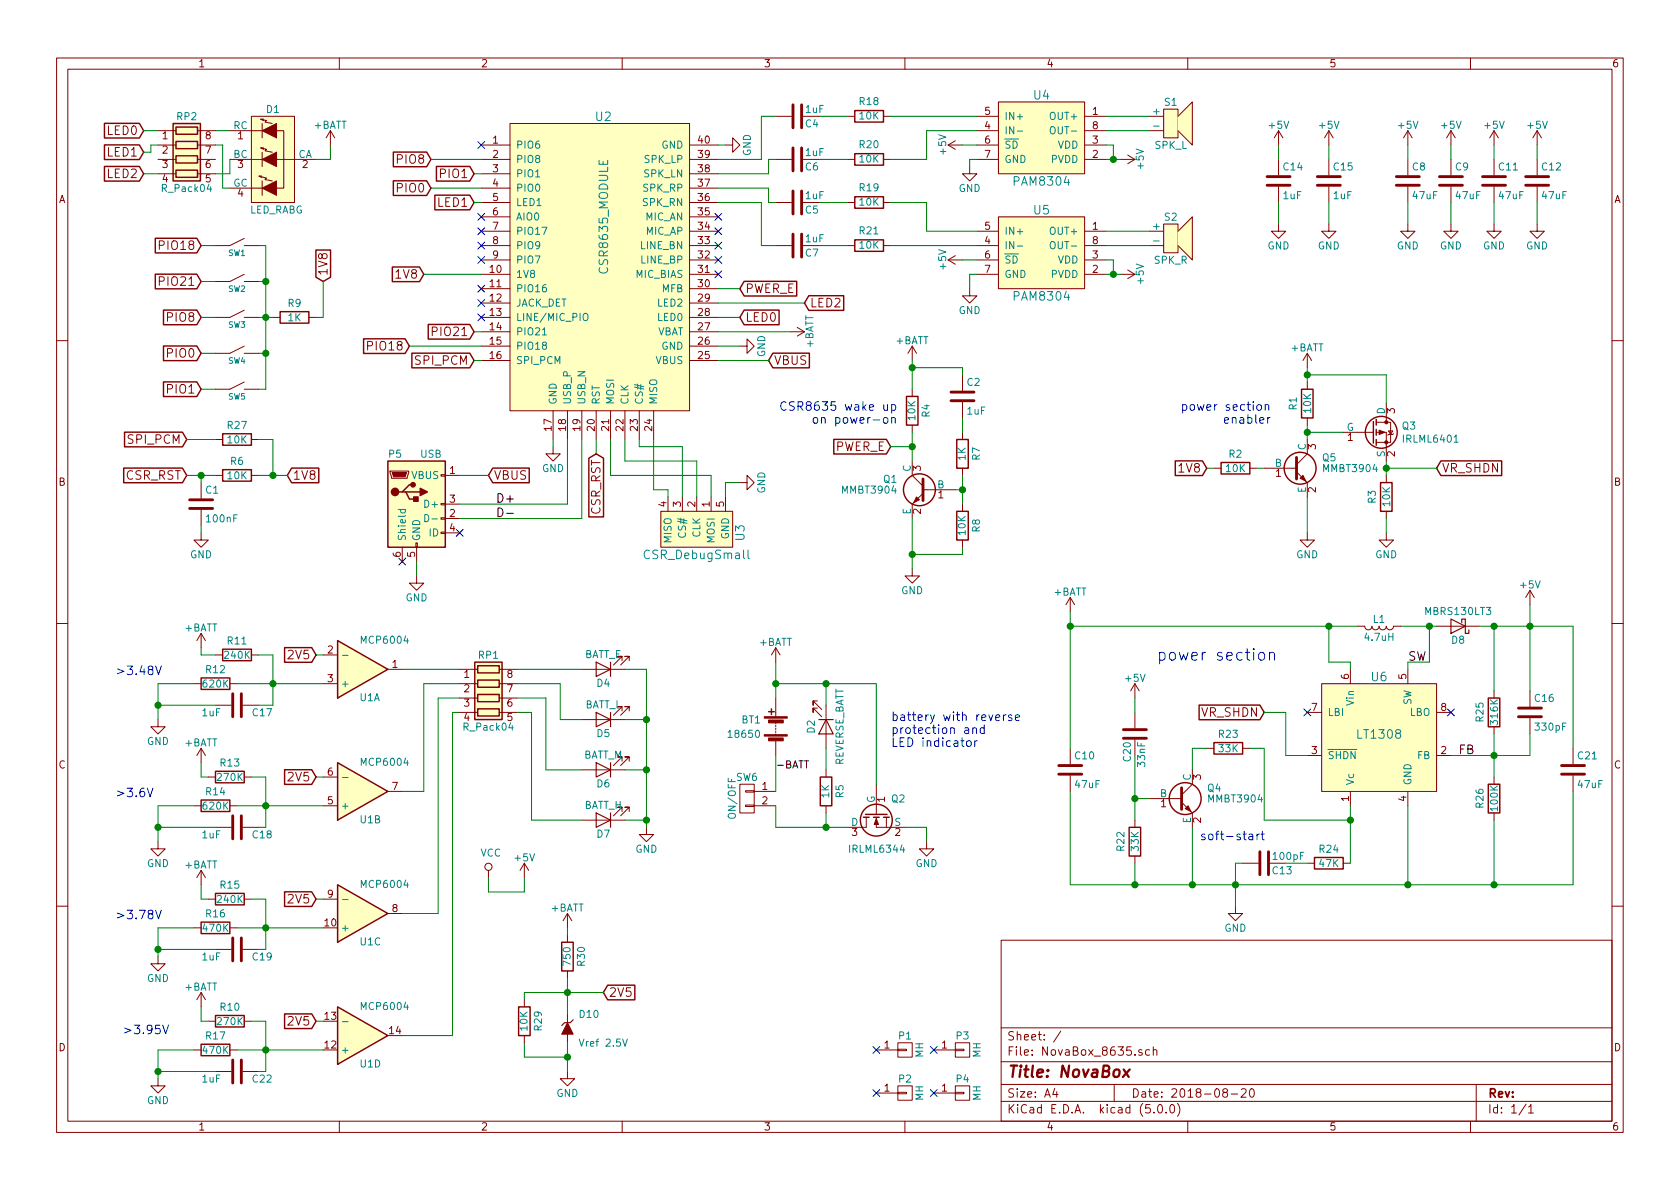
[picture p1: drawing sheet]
<svg xmlns="http://www.w3.org/2000/svg" width="297mm" height="210mm" viewBox="0 0 297 210" stroke-linecap="round" stroke-linejoin="round" font-family="sans-serif">
<defs><g id="words">
<text font-size="2.8" fill="#0000c2" x="204.5" y="116.8">power section</text>
<text font-size="2.8" fill="#840000" x="178" y="190.5">Title: NovaBox</text>
<g font-size="2.1" fill="#008484">
<text x="182.8" y="17.6">U4</text>
<text x="105.3" y="21.4">U2</text>
<text x="179.4" y="32.8">PAM8304</text>
<text x="182.8" y="37.9">U5</text>
<text x="107.5" y="48.1" transform="rotate(-90 107.5 48.1)">CSR8635_MODULE</text>
<text x="179.4" y="53.2">PAM8304</text>
<text x="131.6" y="95.6" transform="rotate(-90 131.6 95.6)">U3</text>
<text x="114.2" y="98.9">CSR_DebugSmall</text>
<text x="242.5" y="120.5">U6</text>
<text x="240.2" y="130.6">LT1308</text>
</g>
<g font-size="2.1" fill="#840000">
<text x="19" y="23.9">LED0</text>
<text x="19" y="27.7">LED1</text>
<text x="70.5" y="29">PIO8</text>
<text x="19" y="31.5">LED2</text>
<text x="70.5" y="34">PIO0</text>
<text x="78.1" y="31.5">PIO1</text>
<text x="77.5" y="36.6">LED1</text>
<text x="28.6" y="44.2">PIO18</text>
<text x="28.6" y="50.5">PIO21</text>
<text x="57.9" y="48.9" transform="rotate(-90 57.9 48.9)">1V8</text>
<text x="70.2" y="49.3">1V8</text>
<text x="131.7" y="51.8">PWER_E</text>
<text x="29.8" y="56.9">PIO8</text>
<text x="76.9" y="59.4">PIO21</text>
<text x="131.7" y="56.9">LED0</text>
<text x="143.2" y="54.4">LED2</text>
<text x="29.8" y="63.2">PIO0</text>
<text x="65.5" y="62">PIO18</text>
<text x="73.6" y="64.5">SPI_PCM</text>
<text x="136.8" y="64.5">VBUS</text>
<text x="29.8" y="69.6">PIO1</text>
<text x="22.8" y="78.5">SPI_PCM</text>
<text x="147.6" y="79.8">PWER_E</text>
<text x="208.7" y="83.6">1V8</text>
<text x="254.9" y="83.6">VR_SHDN</text>
<text x="22.2" y="84.8">CSR_RST</text>
<text x="51.7" y="84.8">1V8</text>
<text x="87.3" y="84.8">VBUS</text>
<text x="106.2" y="91.1" transform="rotate(-90 106.2 91.1)">CSR_RST</text>
<text x="51.2" y="116.6">2V5</text>
<text x="212.5" y="126.7">VR_SHDN</text>
<text x="51.2" y="138.2">2V5</text>
<text x="51.2" y="159.8">2V5</text>
<text x="107.6" y="176.3">2V5</text>
<text x="51.2" y="181.4">2V5</text>
<text x="178" y="184">Sheet: /</text>
<text x="178" y="186.7">File: NovaBox_8635.sch</text>
<text x="178" y="196.9">KiCad E.D.A. kicad (5.0.0)</text>
<text x="178" y="194.1">Size: A4</text>
<text x="200" y="194.1">Date: 2018-08-20</text>
<text x="263" y="194.1">Rev:</text>
<text x="263" y="196.9">Id: 1/1</text>
</g>
<g font-size="2.1" fill="#0000c2">
<text x="140.6" y="72.6">CSR8635 wake up</text>
<text x="146" y="74.9">on power-on</text>
<text x="210.5" y="72.6">power section</text>
<text x="217.2" y="74.9">enabler</text>
<text x="20.3" y="119.4">&gt;3.48V</text>
<text x="157.5" y="127.5">battery with reverse</text>
<text x="157.5" y="129.8">protection and</text>
<text x="157.5" y="132.1">LED indicator</text>
<text x="20.3" y="141">&gt;3.6V</text>
<text x="212.1" y="148.6">soft-start</text>
<text x="20.3" y="162.6">&gt;3.78V</text>
<text x="21.6" y="182.9">&gt;3.95V</text>
</g>
<g font-size="2.1">
<text x="87.6" y="88.9">D+</text>
<text x="248.9" y="116.8">SW</text>
<text x="257.8" y="133.3">FB</text>
</g>
<g font-size="1.8" fill="#840000">
<text x="35" y="11.9">1</text>
<text x="85" y="11.9">2</text>
<text x="135" y="11.9">3</text>
<text x="185" y="11.9">4</text>
<text x="235" y="11.9">5</text>
<text x="285" y="11.9">6</text>
<text x="174.1" y="22.9">4</text>
<text x="174.1" y="20.3">5</text>
<text x="193.2" y="20.3">1</text>
<text x="193.2" y="22.9">8</text>
<text x="28.7" y="24.6">1</text>
<text x="28.7" y="27.2">2</text>
<text x="28.7" y="29.7">3</text>
<text x="36.3" y="29.7">6</text>
<text x="36.3" y="27.2">7</text>
<text x="36.3" y="24.6">8</text>
<text x="42.1" y="24.6">1</text>
<text x="42.1" y="29.7">3</text>
<text x="53.5" y="29.7">2</text>
<text x="87.1" y="25.4">1</text>
<text x="87.1" y="27.9">2</text>
<text x="123.5" y="27.9">39</text>
<text x="123.5" y="25.4">40</text>
<text x="174.1" y="25.4">6</text>
<text x="174.1" y="27.9">7</text>
<text x="193.2" y="27.9">2</text>
<text x="193.2" y="25.4">3</text>
<text x="10.4" y="35.9">A</text>
<text x="28.7" y="32.3">4</text>
<text x="36.3" y="32.3">5</text>
<text x="42.1" y="34.8">4</text>
<text x="87.1" y="30.5">3</text>
<text x="87.1" y="33">4</text>
<text x="87.1" y="35.6">5</text>
<text x="123.5" y="35.6">36</text>
<text x="123.5" y="33">37</text>
<text x="123.5" y="30.5">38</text>
<text x="285.4" y="35.9">A</text>
<text x="87.1" y="38.1">6</text>
<text x="87.1" y="40.6">7</text>
<text x="123.5" y="40.6">34</text>
<text x="123.5" y="38.1">35</text>
<text x="174.1" y="40.6">5</text>
<text x="193.2" y="40.6">1</text>
<text x="87.1" y="43.2">8</text>
<text x="87.1" y="45.7">9</text>
<text x="123.5" y="45.7">32</text>
<text x="123.5" y="43.2">33</text>
<text x="174.1" y="43.2">4</text>
<text x="174.1" y="45.7">6</text>
<text x="193.2" y="45.7">3</text>
<text x="193.2" y="43.2">8</text>
<text x="86.7" y="48.3">10</text>
<text x="86.7" y="50.8">11</text>
<text x="86.7" y="53.3">12</text>
<text x="123.5" y="53.3">29</text>
<text x="123.5" y="50.8">30</text>
<text x="123.5" y="48.3">31</text>
<text x="174.1" y="48.3">7</text>
<text x="193.2" y="48.3">2</text>
<text x="86.7" y="55.9">13</text>
<text x="86.7" y="58.4">14</text>
<text x="123.5" y="58.4">27</text>
<text x="123.5" y="55.9">28</text>
<text x="86.7" y="61">15</text>
<text x="86.7" y="63.5">16</text>
<text x="123.5" y="63.5">25</text>
<text x="123.5" y="61">26</text>
<text x="97.5" y="76.1" transform="rotate(-90 97.5 76.1)">17</text>
<text x="100.1" y="76.1" transform="rotate(-90 100.1 76.1)">18</text>
<text x="102.6" y="76.1" transform="rotate(-90 102.6 76.1)">19</text>
<text x="105.2" y="76.1" transform="rotate(-90 105.2 76.1)">20</text>
<text x="107.7" y="76.1" transform="rotate(-90 107.7 76.1)">21</text>
<text x="110.2" y="76.1" transform="rotate(-90 110.2 76.1)">22</text>
<text x="112.8" y="76.1" transform="rotate(-90 112.8 76.1)">23</text>
<text x="115.3" y="76.1" transform="rotate(-90 115.3 76.1)">24</text>
<text x="238.3" y="78">1</text>
<text x="246.6" y="73.1" transform="rotate(-90 246.6 73.1)">3</text>
<text x="79.5" y="83.8">1</text>
<text x="162.8" y="83.3" transform="rotate(-90 162.8 83.3)">3</text>
<text x="232.7" y="79.5" transform="rotate(-90 232.7 79.5)">3</text>
<text x="246.6" y="80.7" transform="rotate(-90 246.6 80.7)">2</text>
<text x="10.4" y="85.9">B</text>
<text x="79.5" y="88.9">3</text>
<text x="117.9" y="89.6" transform="rotate(-90 117.9 89.6)">4</text>
<text x="120.4" y="89.6" transform="rotate(-90 120.4 89.6)">3</text>
<text x="122.9" y="89.6" transform="rotate(-90 122.9 89.6)">2</text>
<text x="125.5" y="89.6" transform="rotate(-90 125.5 89.6)">1</text>
<text x="128" y="89.6" transform="rotate(-90 128 89.6)">5</text>
<text x="165.9" y="88.1">1</text>
<text x="225.6" y="84.3">1</text>
<text x="232.7" y="87.1" transform="rotate(-90 232.7 87.1)">2</text>
<text x="285.4" y="85.9">B</text>
<text x="79.5" y="91.4">2</text>
<text x="79.5" y="94">4</text>
<text x="162.8" y="90.9" transform="rotate(-90 162.8 90.9)">2</text>
<text x="70.9" y="98.5" transform="rotate(-90 70.9 98.5)">6</text>
<text x="73.4" y="98.5" transform="rotate(-90 73.4 98.5)">5</text>
<text x="57.9" y="115.6">2</text>
<text x="69.4" y="118.1">1</text>
<text x="82.1" y="119.9">1</text>
<text x="89.7" y="119.9">8</text>
<text x="57.9" y="120.6">3</text>
<text x="82.1" y="122.4">2</text>
<text x="82.1" y="125">3</text>
<text x="89.7" y="125">6</text>
<text x="89.7" y="122.4">7</text>
<text x="231.9" y="125.7">7</text>
<text x="238.5" y="120.1" transform="rotate(-90 238.5 120.1)">6</text>
<text x="248.7" y="120.1" transform="rotate(-90 248.7 120.1)">5</text>
<text x="254.8" y="125.7">8</text>
<text x="82.1" y="127.5">4</text>
<text x="89.7" y="127.5">5</text>
<text x="10.4" y="135.9">C</text>
<text x="57.9" y="137.2">6</text>
<text x="212.3" y="137.9" transform="rotate(-90 212.3 137.9)">3</text>
<text x="231.9" y="133.3">3</text>
<text x="254.8" y="133.3">2</text>
<text x="285.4" y="135.9">C</text>
<text x="57.9" y="142.2">5</text>
<text x="69.4" y="139.7">7</text>
<text x="134.8" y="139.7">1</text>
<text x="134.8" y="142.2">2</text>
<text x="156.5" y="141.8" transform="rotate(-90 156.5 141.8)">1</text>
<text x="205.3" y="142.7">1</text>
<text x="238.5" y="141.7" transform="rotate(-90 238.5 141.7)">1</text>
<text x="248.7" y="141.7" transform="rotate(-90 248.7 141.7)">4</text>
<text x="150.6" y="147.8">3</text>
<text x="158.3" y="147.8">2</text>
<text x="212.3" y="145.5" transform="rotate(-90 212.3 145.5)">2</text>
<text x="57.9" y="158.7">9</text>
<text x="69.4" y="161.3">8</text>
<text x="57.5" y="163.8">10</text>
<text x="10.4" y="185.9">D</text>
<text x="57.5" y="185.4">12</text>
<text x="57.5" y="180.3">13</text>
<text x="68.9" y="182.9">14</text>
<text x="156.4" y="185.4">1</text>
<text x="166.5" y="185.4">1</text>
<text x="285.4" y="185.9">D</text>
<text x="156.4" y="193">1</text>
<text x="166.5" y="193">1</text>
<text x="35" y="199.9">1</text>
<text x="85" y="199.9">2</text>
<text x="135" y="199.9">3</text>
<text x="185" y="199.9">4</text>
<text x="235" y="199.9">5</text>
<text x="285" y="199.9">6</text>
</g>
<g font-size="1.8" fill="#008484">
<text x="31.3" y="21.3">RP2</text>
<text x="41.3" y="22.9">RC</text>
<text x="47.1" y="20">D1</text>
<text x="55.5" y="22.8">+BATT</text>
<text x="142.4" y="22.5">C4</text>
<text x="142.5" y="20">1uF</text>
<text x="152" y="18.6">R18</text>
<text x="152" y="21.1">10K</text>
<text x="177.5" y="23.7">IN-</text>
<text x="177.5" y="21.2">IN+</text>
<text x="186" y="21.2">OUT+</text>
<text x="186.4" y="23.7">OUT-</text>
<text x="204" y="20.3">+</text>
<text x="204.2" y="22.9">-</text>
<text x="205.9" y="18.7">S1</text>
<text x="224.5" y="22.8">+5V</text>
<text x="233.3" y="22.8">+5V</text>
<text x="247.3" y="22.8">+5V</text>
<text x="254.9" y="22.8">+5V</text>
<text x="262.6" y="22.8">+5V</text>
<text x="270.2" y="22.8">+5V</text>
<text x="41.3" y="27.9">BC</text>
<text x="52.7" y="27.9">CA</text>
<text x="91.2" y="26.3">PIO6</text>
<text x="91.2" y="28.8">PIO8</text>
<text x="114" y="28.8">SPK_LP</text>
<text x="117" y="26.3">GND</text>
<text x="132.8" y="27.6" transform="rotate(-90 132.8 27.6)">GND</text>
<text x="142.5" y="27.6">1uF</text>
<text x="152" y="26.2">R20</text>
<text x="152" y="28.7">10K</text>
<text x="167.3" y="27.2" transform="rotate(-90 167.3 27.2)">+5V</text>
<text x="177.5" y="26.3">SD</text>
<text x="177.5" y="28.8">GND</text>
<text x="185.9" y="28.8">PVDD</text>
<text x="187" y="26.3">VDD</text>
<text x="202.2" y="29.8" transform="rotate(-90 202.2 29.8)">+5V</text>
<text x="204.2" y="26.3">SPK_L</text>
<text x="28.9" y="34">R_Pack04</text>
<text x="41.2" y="33">GC</text>
<text x="91.2" y="31.4">PIO1</text>
<text x="91.2" y="33.9">PIO0</text>
<text x="113.8" y="33.9">SPK_RP</text>
<text x="113.9" y="31.4">SPK_LN</text>
<text x="142.4" y="30.1">C6</text>
<text x="142.5" y="35.2">1uF</text>
<text x="152" y="33.8">R19</text>
<text x="169.5" y="34">GND</text>
<text x="226.9" y="35.2">1uF</text>
<text x="227" y="30.1">C14</text>
<text x="235.8" y="35.2">1uF</text>
<text x="235.9" y="30.1">C15</text>
<text x="249.8" y="30.1">C8</text>
<text x="249.9" y="35.2">47uF</text>
<text x="257.4" y="30.1">C9</text>
<text x="257.5" y="35.2">47uF</text>
<text x="265.1" y="30.1">C11</text>
<text x="265.1" y="35.2">47uF</text>
<text x="272.7" y="30.1">C12</text>
<text x="272.7" y="35.2">47uF</text>
<text x="44" y="37.8">LED_RABG</text>
<text x="91.2" y="36.4">LED1</text>
<text x="91.2" y="39">AIO0</text>
<text x="91.2" y="41.5">PIO17</text>
<text x="113.7" y="36.4">SPK_RN</text>
<text x="114.1" y="39">MIC_AN</text>
<text x="114.2" y="41.5">MIC_AP</text>
<text x="142.4" y="37.8">C5</text>
<text x="152" y="36.4">10K</text>
<text x="152" y="41.4">R21</text>
<text x="177.5" y="41.5">IN+</text>
<text x="186" y="41.5">OUT+</text>
<text x="204" y="40.6">+</text>
<text x="205.9" y="39">S2</text>
<text x="91.2" y="44.1">PIO9</text>
<text x="91.2" y="46.6">PIO7</text>
<text x="113.3" y="44.1">LINE_BN</text>
<text x="113.4" y="46.6">LINE_BP</text>
<text x="142.4" y="45.4">C7</text>
<text x="142.5" y="42.8">1uF</text>
<text x="152" y="44">10K</text>
<text x="167.3" y="47.6" transform="rotate(-90 167.3 47.6)">+5V</text>
<text x="177.5" y="44.1">IN-</text>
<text x="177.5" y="46.6">SD</text>
<text x="186.4" y="44.1">OUT-</text>
<text x="187" y="46.6">VDD</text>
<text x="204.1" y="46.7">SPK_R</text>
<text x="204.2" y="43.2">-</text>
<text x="224.1" y="44.1">GND</text>
<text x="233" y="44.1">GND</text>
<text x="247" y="44.1">GND</text>
<text x="254.6" y="44.1">GND</text>
<text x="262.2" y="44.1">GND</text>
<text x="269.8" y="44.1">GND</text>
<text x="91.2" y="49.1">1V8</text>
<text x="91.2" y="51.7">PIO16</text>
<text x="112.4" y="49.1">MIC_BIAS</text>
<text x="117.1" y="51.7">MFB</text>
<text x="177.5" y="49.1">GND</text>
<text x="185.9" y="49.1">PVDD</text>
<text x="202.2" y="50.1" transform="rotate(-90 202.2 50.1)">+5V</text>
<text x="51" y="54.3">R9</text>
<text x="51" y="56.8">1K</text>
<text x="91.2" y="54.2">JACK_DET</text>
<text x="91.2" y="56.8">LINE/MIC_PIO</text>
<text x="91.2" y="59.3">PIO21</text>
<text x="116.1" y="59.3">VBAT</text>
<text x="116.4" y="56.8">LED0</text>
<text x="116.4" y="54.2">LED2</text>
<text x="169.5" y="55.5">GND</text>
<text x="91.2" y="61.8">PIO18</text>
<text x="91.2" y="64.4">SPI_PCM</text>
<text x="116" y="64.4">VBUS</text>
<text x="117" y="61.8">GND</text>
<text x="135.3" y="63.2" transform="rotate(-90 135.3 63.2)">GND</text>
<text x="143.8" y="61.5" transform="rotate(-90 143.8 61.5)">+BATT</text>
<text x="158.4" y="60.9">+BATT</text>
<text x="228.2" y="62.1">+BATT</text>
<text x="98.4" y="71.6" transform="rotate(-90 98.4 71.6)">GND</text>
<text x="101" y="71.6" transform="rotate(-90 101 71.6)">USB_P</text>
<text x="103.5" y="71.6" transform="rotate(-90 103.5 71.6)">USB_N</text>
<text x="106" y="71.6" transform="rotate(-90 106 71.6)">RST</text>
<text x="108.6" y="71.6" transform="rotate(-90 108.6 71.6)">MOSI</text>
<text x="111.1" y="71.6" transform="rotate(-90 111.1 71.6)">CLK</text>
<text x="113.7" y="71.6" transform="rotate(-90 113.7 71.6)">CS#</text>
<text x="116.2" y="71.6" transform="rotate(-90 116.2 71.6)">MISO</text>
<text x="171" y="68.2">C2</text>
<text x="40.3" y="75.9">R27</text>
<text x="161.8" y="74.3" transform="rotate(-90 161.8 74.3)">10K</text>
<text x="164.4" y="73.8" transform="rotate(-90 164.4 73.8)">R4</text>
<text x="171" y="73.3">1uF</text>
<text x="229.3" y="72.5" transform="rotate(-90 229.3 72.5)">R1</text>
<text x="231.8" y="73" transform="rotate(-90 231.8 73)">10K</text>
<text x="238.1" y="76.2">G</text>
<text x="244.9" y="73.3" transform="rotate(-90 244.9 73.3)">D</text>
<text x="248" y="76">Q3</text>
<text x="40.3" y="78.4">10K</text>
<text x="40.8" y="82.2">R6</text>
<text x="68.8" y="80.9">P5</text>
<text x="74.3" y="80.9">USB</text>
<text x="95.8" y="83.5">GND</text>
<text x="161" y="83.4" transform="rotate(-90 161 83.4)">C</text>
<text x="170.7" y="81.4" transform="rotate(-90 170.7 81.4)">1K</text>
<text x="173.3" y="81.4" transform="rotate(-90 173.3 81.4)">R7</text>
<text x="216.8" y="83.5">10K</text>
<text x="217.3" y="80.9">R2</text>
<text x="225.4" y="82.5">B</text>
<text x="230.9" y="79.6" transform="rotate(-90 230.9 79.6)">C</text>
<text x="233.9" y="81.6">Q5</text>
<text x="234.1" y="83.5">MMBT3904</text>
<text x="244.9" y="80.8" transform="rotate(-90 244.9 80.8)">S</text>
<text x="248.3" y="78.3">IRLML6401</text>
<text x="36.4" y="87.3">C1</text>
<text x="40.3" y="84.8">10K</text>
<text x="72.8" y="84.7">VBUS</text>
<text x="75.4" y="89.8">D+</text>
<text x="135.3" y="87.3" transform="rotate(-90 135.3 87.3)">GND</text>
<text x="149" y="87.3">MMBT3904</text>
<text x="156.2" y="85.4">Q1</text>
<text x="165.7" y="86.4">B</text>
<text x="230.9" y="87.2" transform="rotate(-90 230.9 87.2)">E</text>
<text x="243.3" y="89" transform="rotate(-90 243.3 89)">R3</text>
<text x="245.8" y="89.5" transform="rotate(-90 245.8 89.5)">10K</text>
<text x="36.7" y="92.4">100nF</text>
<text x="71.8" y="95.8" transform="rotate(-90 71.8 95.8)">Shield</text>
<text x="74.3" y="95.8" transform="rotate(-90 74.3 95.8)">GND</text>
<text x="75.9" y="94.9">ID</text>
<text x="118.7" y="96" transform="rotate(-90 118.7 96)">MISO</text>
<text x="121.3" y="94.9" transform="rotate(-90 121.3 94.9)">CS#</text>
<text x="123.8" y="95.1" transform="rotate(-90 123.8 95.1)">CLK</text>
<text x="126.4" y="96" transform="rotate(-90 126.4 96)">MOSI</text>
<text x="128.9" y="95.4" transform="rotate(-90 128.9 95.4)">GND</text>
<text x="161" y="91" transform="rotate(-90 161 91)">E</text>
<text x="170.7" y="94.6" transform="rotate(-90 170.7 94.6)">10K</text>
<text x="173.3" y="94.1" transform="rotate(-90 173.3 94.1)">R8</text>
<text x="33.6" y="98.7">GND</text>
<text x="229.2" y="98.7">GND</text>
<text x="243.2" y="98.7">GND</text>
<text x="71.7" y="106.3">GND</text>
<text x="159.3" y="105.1">GND</text>
<text x="186.3" y="105.3">+BATT</text>
<text x="268.9" y="104.1">+5V</text>
<text x="32.7" y="111.7">+BATT</text>
<text x="40.3" y="114">R11</text>
<text x="64.1" y="113.8">MCP6004</text>
<text x="241.4" y="113.3">4.7uH</text>
<text x="242.8" y="110.2">L1</text>
<text x="252.2" y="108.8">MBRS130LT3</text>
<text x="256.7" y="113.8">D8</text>
<text x="36.5" y="119">R12</text>
<text x="39.8" y="116.5">240K</text>
<text x="84.7" y="116.5">RP1</text>
<text x="103.3" y="116.4">BATT_E</text>
<text x="134.3" y="114.2">+BATT</text>
<text x="36" y="121.6">620K</text>
<text x="60.2" y="121.5">+</text>
<text x="63.6" y="124">U1A</text>
<text x="103.3" y="125.3">BATT_L</text>
<text x="105.6" y="121.5">D4</text>
<text x="199.1" y="120.6">+5V</text>
<text x="239.4" y="124.7" transform="rotate(-90 239.4 124.7)">Vin</text>
<text x="249.6" y="124.8" transform="rotate(-90 249.6 124.8)">SW</text>
<text x="271.4" y="124.1">C16</text>
<text x="26" y="131.7">GND</text>
<text x="32.7" y="132">+BATT</text>
<text x="35.8" y="126.7">1uF</text>
<text x="44.7" y="126.7">C17</text>
<text x="82.2" y="129.2">R_Pack04</text>
<text x="105.6" y="130.3">D5</text>
<text x="129.1" y="130.5">18650</text>
<text x="131.1" y="127.9">BT1</text>
<text x="144.1" y="129.6" transform="rotate(-90 144.1 129.6)">D2</text>
<text x="215.5" y="130.5">R23</text>
<text x="234.7" y="126.6">LBI</text>
<text x="249.3" y="126.6">LBO</text>
<text x="262.3" y="127.6" transform="rotate(-90 262.3 127.6)">R25</text>
<text x="264.8" y="128.1" transform="rotate(-90 264.8 128.1)">316K</text>
<text x="271.6" y="129.2">330pF</text>
<text x="39" y="135.6">R13</text>
<text x="64.1" y="135.4">MCP6004</text>
<text x="103.1" y="134.2">BATT_M</text>
<text x="149.1" y="135.6" transform="rotate(-90 149.1 135.6)">REVERSE_BATT</text>
<text x="190.1" y="134.3">C10</text>
<text x="199.9" y="134.6" transform="rotate(-90 199.9 134.6)">C20</text>
<text x="202.5" y="135.5" transform="rotate(-90 202.5 135.5)">33nF</text>
<text x="215.5" y="133">33K</text>
<text x="234.7" y="134.2">SHDN</text>
<text x="250.6" y="134.2">FB</text>
<text x="279" y="134.3">C21</text>
<text x="36" y="143.2">620K</text>
<text x="36.5" y="140.6">R14</text>
<text x="38.5" y="138.1">270K</text>
<text x="60.2" y="143.1">+</text>
<text x="103.2" y="143">BATT_H</text>
<text x="105.6" y="139.2">D6</text>
<text x="130.2" y="138.1">SW6</text>
<text x="146.6" y="141.1" transform="rotate(-90 146.6 141.1)">1K</text>
<text x="149.1" y="141.1" transform="rotate(-90 149.1 141.1)">R5</text>
<text x="154.7" y="142" transform="rotate(-90 154.7 142)">G</text>
<text x="157.7" y="141.9">Q2</text>
<text x="190.2" y="139.4">47uF</text>
<text x="205.1" y="141">B</text>
<text x="210.6" y="138" transform="rotate(-90 210.6 138)">C</text>
<text x="213.5" y="140">Q4</text>
<text x="213.8" y="141.9">MMBT3904</text>
<text x="239.4" y="138.9" transform="rotate(-90 239.4 138.9)">Vc</text>
<text x="249.6" y="138.9" transform="rotate(-90 249.6 138.9)">GND</text>
<text x="262.3" y="142.8" transform="rotate(-90 262.3 142.8)">R26</text>
<text x="264.8" y="143.3" transform="rotate(-90 264.8 143.3)">100K</text>
<text x="279.1" y="139.4">47uF</text>
<text x="35.8" y="148.3">1uF</text>
<text x="44.7" y="148.3">C18</text>
<text x="63.7" y="145.6">U1B</text>
<text x="105.6" y="148.1">D7</text>
<text x="130.1" y="144.5" transform="rotate(-90 130.1 144.5)">ON/OFF</text>
<text x="150.5" y="146">D</text>
<text x="158.2" y="146">S</text>
<text x="210.6" y="145.6" transform="rotate(-90 210.6 145.6)">E</text>
<text x="26" y="153.3">GND</text>
<text x="32.7" y="153.6">+BATT</text>
<text x="84.9" y="151.5">VCC</text>
<text x="91.1" y="152.3">+5V</text>
<text x="112.3" y="150.8">GND</text>
<text x="150.4" y="150.8">IRLML6344</text>
<text x="161.9" y="153.3">GND</text>
<text x="198.8" y="150.4" transform="rotate(-90 198.8 150.4)">R22</text>
<text x="201.3" y="150.4" transform="rotate(-90 201.3 150.4)">33K</text>
<text x="225.1" y="154.6">C13</text>
<text x="225.2" y="152.1">100pF</text>
<text x="233.3" y="150.8">R24</text>
<text x="233.3" y="153.3">47K</text>
<text x="38.5" y="159.7">240K</text>
<text x="39" y="157.1">R15</text>
<text x="64.1" y="157">MCP6004</text>
<text x="97.4" y="161.2">+BATT</text>
<text x="36" y="164.8">470K</text>
<text x="36.5" y="162.2">R16</text>
<text x="60.2" y="164.7">+</text>
<text x="63.7" y="167.2">U1C</text>
<text x="216.5" y="164.8">GND</text>
<text x="26" y="173.7">GND</text>
<text x="35.8" y="169.8">1uF</text>
<text x="44.7" y="169.8">C19</text>
<text x="100.9" y="170.6" transform="rotate(-90 100.9 170.6)">750</text>
<text x="103.4" y="170.8" transform="rotate(-90 103.4 170.8)">R30</text>
<text x="32.7" y="175.2">+BATT</text>
<text x="39" y="178.7">R10</text>
<text x="64.1" y="178.6">MCP6004</text>
<text x="36.5" y="183.8">R17</text>
<text x="38.5" y="181.3">270K</text>
<text x="93.3" y="182.2" transform="rotate(-90 93.3 182.2)">10K</text>
<text x="95.8" y="182.2" transform="rotate(-90 95.8 182.2)">R29</text>
<text x="102.5" y="180">D10</text>
<text x="102.9" y="185.1">Vref 2.5V</text>
<text x="159" y="183.8">P1</text>
<text x="169.1" y="183.8">P3</text>
<text x="35.8" y="191.4">1uF</text>
<text x="36" y="186.4">470K</text>
<text x="44.7" y="191.4">C22</text>
<text x="60.2" y="186.3">+</text>
<text x="63.7" y="188.8">U1D</text>
<text x="159" y="191.4">P2</text>
<text x="163.2" y="187" transform="rotate(-90 163.2 187)">MH</text>
<text x="169.1" y="191.4">P4</text>
<text x="173.4" y="187" transform="rotate(-90 173.4 187)">MH</text>
<text x="26" y="195.2">GND</text>
<text x="98.4" y="194">GND</text>
<text x="163.2" y="194.7" transform="rotate(-90 163.2 194.7)">MH</text>
<text x="173.4" y="194.7" transform="rotate(-90 173.4 194.7)">MH</text>
</g>
<text font-size="1.8" x="137.2" y="135.9">-BATT</text>
<g font-size="1.4" fill="#008484">
<text x="40.4" y="45.3">SW1</text>
<text x="40.4" y="51.6">SW2</text>
<text x="40.4" y="58">SW3</text>
<text x="40.4" y="64.3">SW4</text>
<text x="40.4" y="70.7">SW5</text>
</g>
</g></defs>
<g fill="none" stroke="#840000" stroke-width=".18">
<path d="M10 10.3h277v189.9h-277zM12 12.2h273v186.1h-273zM60 10.3v1.9M110 10.3v1.9M160 10.3v1.9M176.5 18h15.3v12.7h-15.3zM205.7 19.3h2.6v5.1h-2.6zM210 10.3v1.9M260 10.3v1.9M27.9 28.2h3.2M27.9 25.6h3.2M27.9 23.1h3.2"/>
<path d="M27.9 30.7h3.2M34.9 28.2h3.2M34.9 25.6h3.2M34.9 23.1h3.2M34.9 30.7h3.2M40.6 28.2h5.8M40.6 23.1h5.8M40.6 33.3h5.8M44.4 20.6h7.7v15.2h-7.7zM46.1 31.2l1 .3-.2 .2 1.2 .3M46.1 26.2l1 .2-.2 .3 1.2 .2M46.1 21.1l1 .2-.2 .3 1.2 .2"/>
<path d="M46.3 31.1h-.5l.5 .3M46.4 26.9v2.6M46.4 21.8v2.6M46.4 32v2.5M46.6 26.2h-.5l.5 .2M46.6 21.1h-.5l.5 .2M48.9 26.9v2.6zM48.9 26.9h.1M48.9 21.8v2.6zM48.9 21.8h.1M48.9 23.1h1.3v10.2h-1.3M48.9 28.2h7"/>
<path d="M58.4 23.1l.8 1.3M58.4 23.1v2.5M58.4 23.1l-.7 1.3M85.1 28.2h5.1M85.1 25.6h5.1M85.1 35.8h5.1M85.1 30.7h5.1M85.1 38.3h5.1M85.1 33.3h5.1M90.2 21.8h31.7v50.8h-31.7zM121.9 28.2h5.1M121.9 25.6h5.1"/>
<path d="M121.9 35.8h5.1M121.9 30.7h5.1M121.9 38.3h5.1M121.9 33.3h5.1M128.3 25.6h1.2v1.3l1.3-1.3-1.3-1.2v1.2M137.2 20.6h2.8M137.2 28.2h2.8M137.2 35.8h2.8M142 20.6h2.8M142 28.2h2.8M142 35.8h2.8M149.9 20.6h1.2"/>
<path d="M149.9 28.2h1.2M149.9 35.8h1.2M156.2 20.6h1.3M156.2 28.2h1.3M156.2 35.8h1.3M167.6 25.6h2.6M167.6 25.6l1.3 .8M168.9 24.9l-1.3 .7M171.4 29.5v1.2h-1.2l1.2 1.3 1.3-1.3h-1.3M172.7 20.6h3.8M172.7 28.2h3.8M172.7 25.6h3.8"/>
<path d="M172.7 23.1h3.8M176.5 38.3h15.3v12.7h-15.3zM191.8 20.6h3.8M191.8 28.2h3.8M191.8 25.6h3.8M191.8 23.1h3.8M198.1 28.2h2.6M199.4 27.4l1.3 .8M200.7 28.2l-1.3 .8M203.2 20.6h2.5M203.2 23.1h2.5M205.7 39.6h2.6v5.1h-2.6z"/>
<path d="M208.3 20.6l2.5-2.6v7.6l-2.5-2.5M226.1 39.6v1.3h-1.3l1.3 1.3 1.2-1.3h-1.2M226.1 23.1v2.5M226.1 28.2v2.8M226.1 33v2.8M226.1 23.1l-.8 1.3M226.1 23.1l.7 1.3M234.9 39.6v1.3h-1.2l1.2 1.3 1.3-1.3h-1.3M234.9 23.1v2.5M234.9 28.2v2.8M234.9 33v2.8M234.9 23.1l-.7 1.3"/>
<path d="M234.9 23.1l.8 1.3M248.9 39.6v1.3h-1.3l1.3 1.3 1.3-1.3h-1.3M248.9 23.1v2.5M248.9 28.2v2.8M248.9 33v2.8M248.9 23.1l-.7 1.3M248.9 23.1l.8 1.3M256.5 39.6v1.3h-1.2l1.2 1.3 1.3-1.3h-1.3M256.5 23.1v2.5M256.5 28.2v2.8M256.5 33v2.8M256.5 23.1l-.7 1.3"/>
<path d="M256.5 23.1l.8 1.3M264.2 39.6v1.3h-1.3l1.3 1.3 1.2-1.3h-1.2M264.2 23.1v2.5M264.2 28.2v2.8M264.2 33v2.8M264.2 23.1l-.8 1.3M264.2 23.1l.7 1.3M271.8 39.6v1.3h-1.3l1.3 1.3 1.2-1.3h-1.2M271.8 23.1v2.5M271.8 28.2v2.8M271.8 33v2.8M271.8 23.1l-.8 1.3"/>
<path d="M271.8 23.1l.7 1.3M43.2 54.9l-2.6 1.2h-2.5M43.2 56.1h2.5M43.2 42.2l-2.6 1.2h-2.5M43.2 43.4h2.5M43.2 48.5l-2.6 1.3h-2.5M43.2 49.8h2.5M48.3 56.1h1.2M54.6 56.1h1.3M85.1 56.1h5.1M85.1 40.9h5.1M85.1 48.5h5.1"/>
<path d="M85.1 46h5.1M85.1 43.4h5.1M85.1 51h5.1M85.1 53.6h5.1M85.1 58.7h5.1M121.9 56.1h5.1M121.9 40.9h5.1M121.9 48.5h5.1M121.9 46h5.1M121.9 43.4h5.1M121.9 51h5.1M121.9 53.6h5.1"/>
<path d="M121.9 58.7h5.1M137.2 43.4h2.8M139.7 58.7h2.5M141 57.9l1.2 .8M142 43.4h2.8M142.2 58.7l-1.2 .7M149.9 43.4h1.2M156.2 43.4h1.3M167.6 46h2.6M167.6 46l1.3 .7M168.9 45.2l-1.3 .8M171.4 51v1.3h-1.2l1.2 1.3 1.3-1.3h-1.3"/>
<path d="M172.7 40.9h3.8M172.7 48.5h3.8M172.7 46h3.8M172.7 43.4h3.8M191.8 40.9h3.8M191.8 48.5h3.8M191.8 46h3.8M191.8 43.4h3.8M198.1 48.5h2.6M199.4 47.7l1.3 .8M200.7 48.5l-1.3 .8M203.2 40.9h2.5"/>
<path d="M203.2 43.4h2.5M208.3 40.9l2.5-2.6v7.7l-2.5-2.6M10 60.2h2M38.1 77.7h1.3M43.2 61.2l-2.6 1.3h-2.5M43.2 62.5h2.5M43.2 67.6l-2.6 1.2h-2.5M43.2 68.8h2.5M44.4 77.7h1.3M85.1 61.2h5.1M85.1 63.7h5.1M97.8 79v1.3h-1.3l1.3 1.2 1.3-1.2h-1.3"/>
<path d="M97.8 72.6v5.1M100.3 72.6v5.1M102.9 72.6v5.1M105.4 72.6v5.1M107.9 72.6v5.1M110.5 72.6v5.1M113 72.6v5.1M115.6 72.6v5.1M121.9 61.2h5.1M121.9 63.7h5.1M130.8 61.2h1.3v1.3l1.2-1.3-1.2-1.3v1.3M161.3 61.2v2.5"/>
<path d="M161.3 68.8v1.3M161.3 75.2v1.2M161.3 61.2l.8 1.3M161.3 61.2l-.8 1.3M170.2 66.3v2.8M170.2 71.1v2.8M170.2 76.4v1.3M231.1 62.5l.8 1.2M231.1 62.5v2.5M231.1 67.6v1.2M231.1 73.9v1.3M231.1 77.7v2.6l-1.9 1.9"/>
<path d="M231.1 62.5l-.7 1.2M237.5 76.4h5.3M243.3 76.4h1.8v5.1M243.3 74.7h1.8M245.1 74.7h.8v3.5h-2.6M245.1 71.4v3.3M245.5 76.2h.8l-.4 .6zM246.4 76.7l-.1 .1h-.8l-.1 .2M285 60.2h2M35.6 94.2v1.3h-1.3l1.3 1.3 1.2-1.3h-1.2M35.6 85.3v2.8M35.6 90.2v2.8"/>
<path d="M38.1 84.1h1.3M44.4 84.1h1.3M69 83.3h3.3v.3l-.3 1h-2.8zM71.1 96.8v2.5M73.5 96h.3v.8h-.3zM73.7 96.8v2.5M78 94.1h.7v.3h-.7zM78 91.6h.7v.2h-.7zM78 89h.7v.3h-.7zM78 83.9h.7v.3h-.7zM78.7 84.1h2.6M78.7 91.7h2.6"/>
<path d="M78.7 89.1h2.6M78.7 94.2h2.6M116.8 90.4h12.7v6.4h-12.7zM118.1 87.9v2.5M120.6 87.9v2.5M123.2 87.9v2.5M125.7 87.9v2.5M128.3 87.9v2.5M130.8 85.3h1.3v1.3l1.2-1.3-1.2-1.2v1.2M161.3 81.5v2.6l1.9 1.9M163.2 87.2l-1.9 1.9v2.6M163.2 86.6h5.7"/>
<path d="M170.2 82.8v1.3M170.2 89.1v1.3M170.2 95.5v1.3M214.6 82.8h1.3M221 82.8h1.2M223.5 82.8h5.7M229.2 83.4l1.9 1.9v2.6M231.1 94.2v1.3h1.3l-1.3 1.3-1.2-1.3h1.2M245.1 94.2v1.3h1.3l-1.3 1.3-1.3-1.3h1.3M245.1 84.1v1.2M245.1 90.4v1.3M10 110.3h2"/>
<path d="M35.6 112v2.5M35.6 112l.7 1.3M35.6 112l-.8 1.3M38.1 115.8h1.3M44.4 115.8h1.3M57.1 115.8h2.6M68.6 118.4h2.5M73.7 101.8v1.3h-1.3l1.3 1.3 1.2-1.3h-1.2M81.3 118.4h3.2M88.3 118.4h3.1M102.9 118.4h7.6M110 116.8v-.7h-.8h.8l-1.5 1.5"/>
<path d="M111.3 116.8v-.7h-.8h.8l-1.6 1.5M137.2 114.5l.7 1.3M137.2 114.5v2.6M137.2 114.5l-.8 1.3M161.3 100.6v1.2h-1.3l1.3 1.3 1.3-1.3h-1.3M189.2 105.7v2.5M189.2 105.7l.8 1.2M189.2 105.7l-.7 1.2M238.8 118.4v2.5M240 110.7h1.3a.63 .63 0 0 0 .6 .7 .63 .63 0 0 0 .7-.7 .63 .63 0 0 0 .6 .7 .63 .63 0 0 0 .6-.7 .63 .63 0 0 0 .7 .7 .63 .63 0 0 0 .6-.7 .63 .63 0 0 0 .6 .7 .63 .63 0 0 0 .7-.7h1.2M248.9 118.4v2.5M254 110.7h7.6"/>
<path d="M270.5 104.4v2.5M270.5 104.4l-.8 1.3M270.5 104.4l.8 1.3M285 110.3h2M27.9 127.2v1.3h-1.2l1.2 1.3 1.3-1.3h-1.3M34.3 120.9h1.3M35.6 132.3v2.6M35.6 132.3l.7 1.3M35.6 132.3l-.8 1.3M36.8 137.4h1.3M38.1 124.7h2.8M40.6 120.9h1.3"/>
<path d="M42.9 124.7h2.8M43.2 137.4h1.2M57.1 120.9h2.6M57.1 137.4h2.6M68.6 139.9h2.5M81.3 126h3.2M81.3 120.9h3.2M81.3 123.4h3.2M88.3 126h3.1M88.3 120.9h3.1M88.3 123.4h3.1M102.9 127.2h7.6"/>
<path d="M102.9 136.1h7.6M110 125.7v-.7h-.8h.8l-1.5 1.5M110 134.6v-.7h-.8h.8l-1.5 1.5M111.3 125.7v-.7h-.8h.8l-1.6 1.5M111.3 134.6v-.7h-.8h.8l-1.6 1.5M130.8 138.7h2.5v5.1h-2.5zM131.8 139.8h1.5v.3h-1.5zM133.3 139.9h3.9M137.2 123.4v3.3M137.2 127.8v.2M137.2 128.3v.2M137.2 128.8v.2"/>
<path d="M137.2 129.3v.2M137.2 129.8v.2M137.2 131.1v2.5M144.5 123.9h-.7v.8v-.8l1.5 1.6M144.5 125.2h-.7v.8v-.8l1.5 1.5M146 124.7v7.6M146 136.1v1.3M154.9 138.7v5.3M189.2 132.3v2.8M189.2 137.2v2.7M200.7 120.9v2.5M200.7 126v2.8"/>
<path d="M200.7 130.8v2.8M200.7 120.9l-.8 1.3M200.7 120.9l.7 1.3M210.8 136.1v2.6l-1.9 1.9M213.4 132.3h1.2M219.7 132.3h1.3M231.1 133.6h2.6M231.1 126h2.6M233.7 120.9h20.3v19h-20.3zM238.8 139.9v2.6M248.9 139.9v2.6M254 133.6h2.5"/>
<path d="M254 126h2.5M264.2 122.2v1.2M264.2 128.5v1.3M264.2 137.4v1.3M270.5 122.2v2.8M270.5 127v2.8M278.1 132.3v2.8M278.1 137.2v2.7M27.9 148.8v1.3h-1.2l1.2 1.3 1.3-1.3h-1.3M34.3 142.5h1.3M35.6 153.9v2.6M35.6 153.9l.7 1.3"/>
<path d="M35.6 153.9l-.8 1.3M36.8 159h1.3M38.1 146.3h2.8M40.6 142.5h1.3M42.9 146.3h2.8M43.2 159h1.2M57.1 142.5h2.6M57.1 159h2.6M86.4 153.9v1.3M92.7 152.6v2.6M92.7 152.6l-.8 1.3M92.7 152.6l.8 1.3"/>
<path d="M102.9 145h7.6M110 143.5v-.8h-.8h.8l-1.5 1.6M111.3 143.5v-.8h-.8h.8l-1.6 1.6M114.3 146.3v1.3h-1.3l1.3 1.2 1.3-1.2h-1.3M131.8 142.4h1.5v.2h-1.5zM133.3 142.5h3.9M146 142.5v1.3M153.2 144.5v1.8h-3.3M154.9 144.5v1.8h5.1M156.7 144.5v1.8M163.8 148.8v1.3h-1.2l1.2 1.3 1.3-1.3h-1.3M200.7 145v1.3"/>
<path d="M200.7 151.4v1.2M203.2 141.2h5.7M208.9 141.9l1.9 1.9v2.5M219.7 152.6h2.8M224.5 152.6h2.8M231.1 152.6h1.3M237.5 152.6h1.3M264.2 143.8v1.2M10 160.2h2M27.9 169.2v1.2h-1.2l1.2 1.3 1.3-1.3h-1.3M34.3 164.1h1.3M35.6 175.5v2.5"/>
<path d="M35.6 175.5l.7 1.3M35.6 175.5l-.8 1.3M38.1 167.9h2.8M40.6 164.1h1.3M42.9 167.9h2.8M68.6 161.5h2.5M92.7 176.8v1.2M100.3 161.5v2.6M100.3 165.3v1.3M100.3 171.7v1.3M100.3 179.3v1.5M100.3 161.5l.8 1.3"/>
<path d="M100.3 161.5l-.7 1.3M177 166.3h108v32h-108zM218.4 160.3v1.2h1.3l-1.3 1.3-1.2-1.3h1.2M285 160.2h2M27.9 190.7v1.3h-1.2l1.2 1.3 1.3-1.3h-1.3M34.3 185.7h1.3M36.8 180.6h1.3M38.1 189.5h2.8M40.6 185.7h1.3M42.9 189.5h2.8M43.2 180.6h1.2M60 198.3v1.9"/>
<path d="M92.7 183.1v1.3M100.3 189.5v1.2h-1.2l1.2 1.3 1.3-1.3h-1.3M100.3 182.9v1.5M110 198.3v1.9M154.9 185.7h3.8M154.9 193.3h3.8M158.7 185.5h1.6v.3h-1.6zM158.7 184.4h2.6v2.5h-2.6zM158.7 193.2h1.6v.2h-1.6zM158.7 192h2.6v2.6h-2.6zM160 198.3v1.9M165.1 185.7h3.8"/>
<path d="M165.1 193.3h3.8M168.9 185.5h1.5v.3h-1.5zM168.9 184.4h2.5v2.5h-2.5zM168.9 193.2h1.5v.2h-1.5zM168.9 192h2.5v2.6h-2.5zM177 194.8h108M177 191.8h108M177 187.8h108M177 181.8h108M186.5 192.5l-.4 1h1M186.8 193v1M187.6 182.3l-1.3 2"/>
<path d="M197 191.8v3M201.9 185.7a.37 .37 0 0 0-.6 .1l.1 .2 .5 .2 .1 .1-.2 .3-.5-.1M203.3 185.7l-.5-.1-.3 .3 .1 .6 .2 .1 .5-.1M203.9 185.7h.1a.37 .37 0 0 1 .5 .1v.8M203.9 185.1v1.5M204 196.7v.1M204.8 195.5l.4-.2a.94 .94 0 0 1 0 1.5 .79 .79 0 0 1-.4-1.3zM206.2 196.7v.1M207 195.4l.3-.1a.94 .94 0 0 1 0 1.5 .82 .82 0 0 1-.3-1.4zM208.2 195.1a1.71 1.71 0 0 1 0 2.3M210 198.3v1.9M216.5 193.2l-.3-.3 .1-.2a.48 .48 0 0 1 .6-.1l.1 .2-.1 .3-.6 .1a.48 .48 0 0 0 0 .7l.2 .1 .5-.1v-.4l-.2-.3"/>
<path d="M217.7 193.5h1.1M219.5 192.7l.2-.2h.3l.3 .2v.3v.2l-.9 .8h.9M221.1 192.6l.2-.1a.8 .8 0 0 1 .5 .8 .8 .8 0 0 1-.5 .7 1 1 0 0 1-.2-1.4zM260 198.3v1.9M261 191.8v6.5M269.8 195.2l-1.2 2M270.3 195.8l.4-.5v1.5M270.3 196.8h.8"/>
<circle cx="86.4" cy="153.3" r=".63"/>
</g>
<path d="M198.7 189.1l.9 1.3M199.7 189.1l-1.2 1.3" fill="none" stroke="#840000" stroke-width=".41"/>
<g fill="none" stroke="#840000" stroke-width=".25">
<path d="M151.1 19.6h5.1v2h-5.1zM18.5 21.8h6.1l.8 1.3-.8 1.3h-6.1zM18.5 29.4h6.1l.8 1.3-.8 1.3h-6.1zM18.5 25.6h6.1l.8 1.3-.8 1.3h-6.1zM30.6 21.8h4.8v10.2h-4.8zM31.1 22.5h3.8v1.2h-3.8zM31.1 25h3.8v1.3h-3.8zM31.1 27.6h3.8v1.2h-3.8zM31.1 30.1h3.8v1.3h-3.8zM69.5 32h5.9l.8 1.3-.8 1.3h-5.9zM69.5 26.9h5.9l.8 1.3-.8 1.3h-5.9zM76.9 34.5h6.2l.7 1.3-.7 1.3h-6.2z"/>
<path d="M77.2 29.4h5.9l.7 1.3-.7 1.3h-5.9zM151.1 27.2h5.1v2h-5.1zM151.1 34.8h5.1v2h-5.1zM27.5 48.5h7.3l.8 1.3-.8 1.3h-7.3zM27.5 42.1h7.3l.8 1.3-.8 1.3h-7.3zM28.9 54.8h5.9l.8 1.3-.8 1.3h-5.9zM49.5 55.1h5.1v2h-5.1zM55.9 44.2h2.5v4.8l-1.3 .8-1.2-.8zM64.3 59.9h7.3l.8 1.3-.8 1.3h-7.3zM69.4 47.2h4.8l.7 1.3-.7 1.3h-4.8zM75.7 57.4h7.4l.7 1.3-.7 1.3h-7.4zM131.6 49.8h9.3v2.5h-9.3l-.8-1.3z"/>
<path d="M131.6 54.8h6.1v2.6h-6.1l-.8-1.3zM143 52.3h6.2v2.6h-6.2l-.8-1.3zM151.1 42.4h5.1v2h-5.1zM22 76.4h10.3l.7 1.3-.7 1.3h-10.3zM28.9 61.2h5.9l.8 1.3-.8 1.3h-5.9zM28.9 67.5h5.9l.8 1.3-.8 1.3h-5.9zM39.4 76.7h5v2h-5zM72.8 62.5h10.3l.7 1.2-.7 1.3h-10.3zM136.7 62.5h6.4v2.5h-6.4l-.8-1.3zM147.4 77.7h9.3l.8 1.3-.8 1.3h-9.3zM160.3 70.1h2v5.1h-2zM169.2 77.7h2v5.1h-2z"/>
<path d="M230.1 68.8h2.1v5.1h-2.1zM242.8 74.5v3.9M243.3 74.2v1M243.3 75.9v1.1M243.3 77.7v1M21.9 82.8h10.4l.7 1.3-.7 1.3h-10.4zM39.4 83.1h5v2h-5zM51.6 82.8h4.8v2.6h-4.8l-.8-1.3zM68.6 81.5h10.1v15.3h-10.1zM71.1 87h.7l.6 1.3h1.3M71.8 87h2.5M73 85.7h-.6l-1.3 1.3h-.6"/>
<path d="M87.1 82.8h6.5v2.6h-6.5l-.7-1.3zM104.1 81l1.3-.7 1.3 .7v10.4h-2.6zM169.2 90.4h2v5.1h-2zM207.8 81.5h4.8l.8 1.3-.8 1.3h-4.8zM215.9 81.8h5.1v2h-5.1zM244.1 85.3h2v5.1h-2zM254.8 81.5h10.7v2.6h-10.7l-.8-1.3zM35.6 119.9h5v2h-5zM39.4 114.8h5v2h-5zM50.3 114.5h4.8l.8 1.3-.8 1.3h-4.8zM59.7 113.3l8.9 5.1-8.9 5zM83.9 117.1h4.9v10.1h-4.9z"/>
<path d="M84.5 117.7h3.8v1.3h-3.8zM38.1 136.4h5.1v2h-5.1zM50.3 136.1h4.8l.8 1.3-.8 1.3h-4.8zM59.7 134.9l8.9 5-8.9 5.1zM84.5 120.3h3.8v1.2h-3.8zM84.5 122.8h3.8v1.3h-3.8zM84.5 125.3h3.8v1.3h-3.8zM135.9 125.9h1M136.4 125.3v1.1M145 137.4h2.1v5.1h-2.1zM212 124.7h10.8l.7 1.3-.7 1.3h-10.8zM214.6 131.3h5.1v2h-5.1z"/>
<path d="M263.1 123.4h2.1v5.1h-2.1zM263.1 138.7h2.1v5.1h-2.1zM35.6 141.5h5v2h-5zM38.1 158h5.1v2h-5.1zM50.3 157.7h4.8l.8 1.3-.8 1.3h-4.8zM59.7 156.5l8.9 5-8.9 5.1zM152.7 144.5h1M153 144h3.8M154.4 144.5h1M156.2 144.5h1M199.6 146.3h2.1v5.1h-2.1zM232.4 151.6h5.1v2.1h-5.1z"/>
<path d="M35.6 163.1h5v2h-5zM38.1 179.6h5.1v2h-5.1zM50.3 179.3h4.8l.8 1.3-.8 1.3h-4.8zM59.7 178l8.9 5.1-8.9 5.1zM91.7 178h2v5.1h-2zM99.3 166.6h2v5.1h-2zM107.4 174.2h4.8v2.6h-4.8l-.7-1.3zM35.6 184.7h5v2h-5z"/>
<circle cx="244.2" cy="76.4" r="2.82"/>
<circle cx="162.6" cy="86.6" r="2.82"/>
<circle cx="229.9" cy="82.8" r="2.82"/>
<circle cx="154.9" cy="145" r="2.82"/>
<circle cx="209.5" cy="141.2" r="2.82"/>
</g>
<g fill="none" stroke="#840000" stroke-width=".51">
<path d="M140.2 18.5v4.1M141.7 18.5v4.1M140.2 26.2v4M140.2 33.8v4M141.7 26.2v4M141.7 33.8v4M224 32.8h4.1M224 31.2h4.1M232.9 32.8h4.1M232.9 31.2h4.1M246.9 32.8h4.1M246.9 31.2h4.1"/>
<path d="M254.5 32.8h4.1M254.5 31.2h4.1M262.1 32.8h4.1M262.1 31.2h4.1M269.7 32.8h4.1M269.7 31.2h4.1M140.2 41.4v4.1M141.7 41.4v4.1M168.1 70.9h4.1M168.1 69.3h4.1M33.5 89.9h4.1M33.5 88.4h4.1"/>
<path d="M163.2 84.7v3.8M229.2 80.9v3.8M41.1 122.7v4M42.7 122.7v4M187.2 136.9h4.1M187.2 135.4h4.1M198.6 129h4.1M198.6 130.6h4.1M208.9 139.3v3.8M268.5 126.7h4M268.5 125.2h4M276.1 136.9h4.1"/>
<path d="M276.1 135.4h4.1M41.1 144.3v4M42.7 144.3v4M222.8 150.6v4.1M224.3 150.6v4.1M41.1 165.9v4M42.7 165.9v4M41.1 187.4v4.1M42.7 187.4v4.1"/>
</g>
<g fill="#840000" stroke="#840000" stroke-width=".18">
<path d="M135.1 129.9h4.1v.3h-4.1z"/>
<path d="M135.1 126.7h4.1v.3h-4.1z"/>
<path d="M135.9 130.5h2.6v.5h-2.6z"/>
<path d="M135.9 127.3h2.6v.5h-2.6z"/>
<path d="M162.1 87.9l.5 .5-1.1 .5z"/>
<path d="M154.9 144.8l.4 1h-.7z"/>
<path d="M69.3 83.6h2.6l-.3 .7h-2z"/>
<path d="M100.3 180.8l1 2.1h-2z"/>
<path d="M46.4 33.3l2.5-1.3v2.5z"/>
<path d="M46.4 28.2l2.5-1.3v2.6z"/>
<path d="M46.4 23.1l2.5-1.3v2.6z"/>
<path d="M209.5 143l.6-.5 .5 1z"/>
<path d="M229.9 84.6l.5-.5 .5 1z"/>
<path d="M243.8 76.1l1.1 .3-1.1 .4z"/>
<circle cx="245.1" cy="78.2" r=".28"/>
<circle cx="245.1" cy="74.7" r=".28"/>
</g>
<g fill="#ffffc2" stroke="#ffffc2" stroke-width=".18">
<path d="M176.5 18h15.3v12.7h-15.3z"/>
<path d="M176.5 38.3h15.3v12.7h-15.3z"/>
<path d="M205.7 19.3h2.6v5.1h-2.6z"/>
<path d="M208.3 20.6l2.5-2.6v7.6l-2.5-2.5z"/>
<path d="M205.7 39.6h2.6v5.1h-2.6z"/>
<path d="M208.3 40.9l2.5-2.6v7.7l-2.5-2.6z"/>
<path d="M116.8 90.4h12.7v6.4h-12.7z"/>
<path d="M90.2 21.8h31.7v50.8h-31.7z"/>
<path d="M233.7 120.9h20.3v19h-20.3z"/>
<path d="M59.7 113.3l8.9 5.1-8.9 5z"/>
<path d="M59.7 134.9l8.9 5-8.9 5.1z"/>
<path d="M59.7 178l8.9 5.1-8.9 5.1z"/>
<path d="M59.7 156.5l8.9 5-8.9 5.1z"/>
<path d="M68.6 81.5h10.1v15.3h-10.1z"/>
<path d="M44.4 20.6h7.7v15.2h-7.7z"/>
<path d="M83.9 117.1h4.9v10.1h-4.9z"/>
<path d="M30.6 21.8h4.8v10.2h-4.8z"/>
</g>
<g fill="none" stroke="#008484" stroke-width=".18">
<path d="M179.9 23.2h.9M185.8 22.6l.2-.2a.47 .47 0 0 1 .6 .4l-.1 .7-.2 .2-.4-.1a1 1 0 0 1-.1-1zM95.9 59.2h.7M103.2 55.6l.2-.2a.47 .47 0 0 1 .6 .4l-.1 .7-.2 .2-.4-.1a1 1 0 0 1-.1-1zM179.9 43.5h.9M185.8 42.9l.2-.2a.47 .47 0 0 1 .6 .4l-.1 .7-.2 .2-.4-.1a1 1 0 0 1-.1-1zM257.1 78.2h.7M70.4 90.1h1.3M70.9 90.1l-.1 .4 .3 .2 .5-.1v-.5M75.1 91a.64 .64 0 0 1 .7 .6 .64 .64 0 0 1-.7 .6zM76.4 91.8h.9M132.3 97.3v1.3l.2 .2"/>
<path d="M60.6 115.9h.9M60.6 137.5h.9M60.6 159.1h.9M60.6 180.7h.9M110.1 183.7l.4 1.3 .4-1.3"/>
</g>
<g fill="none" stroke="#840000" stroke-width=".2">
<path d="M105.4 117.1l2.5 1.3-2.5 1.2zM107.9 117.1v2.5M256.5 109.5l2.6 1.2-2.6 1.3zM258.4 110.1v-.6h.7v2.5h.6v-.6M105.4 126l2.5 1.2-2.5 1.3zM105.4 134.9l2.5 1.2-2.5 1.3zM107.9 126v2.5M107.9 134.9v2.5M144.8 127.2h2.5M146 127.2l1.3 2.6h-2.5zM105.4 143.8l2.5 1.2-2.5 1.3zM107.9 143.8v2.5"/>
<path d="M101.3 180.3l-.5 .5h-1l-.5 .6"/>
</g>
<g fill="none" stroke="#000084" stroke-width=".18">
<path d="M84.5 37.7l1.2 1.3M84.5 25l1.2 1.3M85.7 37.7l-1.2 1.3M85.7 25l-1.2 1.3M126.4 37.7l1.2 1.3M127.6 37.7l-1.2 1.3M84.5 42.8l1.2 1.2M84.5 50.4l1.2 1.3M84.5 53l1.2 1.2M84.5 55.5l1.2 1.2M84.5 40.3l1.2 1.2M84.5 45.4l1.2 1.2"/>
<path d="M85.7 42.8l-1.2 1.2M85.7 50.4l-1.2 1.3M85.7 53l-1.2 1.2M85.7 55.5l-1.2 1.2M85.7 40.3l-1.2 1.2M85.7 45.4l-1.2 1.2M126.4 40.3l1.2 1.2M126.4 42.8l1.2 1.2M126.4 45.4l1.2 1.2M126.4 47.9l1.2 1.2M127.6 40.3l-1.2 1.2M127.6 42.8l-1.2 1.2"/>
<path d="M127.6 45.4l-1.2 1.2M127.6 47.9l-1.2 1.2M70.5 98.7l1.2 1.2M71.7 98.7l-1.2 1.2M80.7 93.6l1.2 1.2M81.9 93.6l-1.2 1.2M230.5 125.4l1.2 1.2M231.7 125.4l-1.2 1.2M255.9 125.4l1.2 1.2M257.1 125.4l-1.2 1.2M154.3 185.1l1.2 1.2M154.3 192.7l1.2 1.2"/>
<path d="M155.5 185.1l-1.2 1.2M155.5 192.7l-1.2 1.2M164.5 185.1l1.2 1.2M164.5 192.7l1.2 1.2M165.7 185.1l-1.2 1.2M165.7 192.7l-1.2 1.2"/>
</g>
<g fill="none" stroke="#0000c2" stroke-width=".18">
<path d="M139 71.2a.62 .62 0 0 0-.8 0 .62 .62 0 0 0-.2 .7 .57 .57 0 0 0 .3 .6 .57 .57 0 0 0 .7-.1M140.4 71.1l-.5-.1-.3 .3v.3l.8 .4v.4a.62 .62 0 0 1-.8 .1M143.9 74l.2-.2 .4 .2 .1 .5-.2 .3h-.3l-.2-.1zM145.2 74l.1-.1a.37 .37 0 0 1 .6 .1v.8M145.2 73.8v1M209.1 71.6l.4-.1 .3 .2v.7a.48 .48 0 0 1-.7 .1M209.1 71.5v1.6M216.5 74.3l.7-.1-.1-.3-.4-.1-.2 .2 .1 .8h.5M223.7 71.7l.2-.2 .4 .1v1M27.5 117.8l.5 1.5 .5-1.5M222.6 115.6a.54 .54 0 0 1 .6-.2 .54 .54 0 0 1 .4 .4v.5a.55 .55 0 0 1-.5 .5 .55 .55 0 0 1-.6-.5zM224.5 115.6a.51 .51 0 0 1 .8 .1v1"/>
<path d="M224.5 115.4v1.3M26 139.4l.5 1.5 .6-1.5M171 131.1l.2-.1 .4 .1 .1 .6-.1 .2-.4 .1-.2-.2zM172 128.8h.1a.37 .37 0 0 1 .5 .1v.8M172 128.7v1M172.3 131v1M172.8 131l-.3 .1-.2 .2M174 128.8l-.4-.1-.2 .1v.8a.48 .48 0 0 0 .6 0M174 128.2v1.5M176 126.9l.8-.1-.1-.3-.4-.1-.3 .2 .1 .7h.6M177.4 126.4v1M177.9 126.4l-.3 .1-.2 .2"/>
<path d="M178.9 126.5l-.4-.1-.2 .2 .1 .2 .5 .2v.3h-.6M179.5 126.9l.8-.1-.1-.3-.4-.1-.3 .2 .1 .7h.6M220.9 147.6h.5l.1 .9M221.5 147.8l-.5 .1a.31 .31 0 0 0-.2 .3 .31 .31 0 0 0 .2 .3l.5-.1M222.2 147.5v1M222.7 147.5l-.3 .1-.2 .2M223 147.5h.5M223.2 147v1.3l.3 .2M27.5 161l.5 1.5 .5-1.5M28.8 181.3l.5 1.5 .5-1.5"/>
</g>
<g fill="#840000" stroke="#840000" stroke-width=".25">
<path d="M73.2 87.9h.7v.7h-.7z"/>
<path d="M74.3 86.4l1.3 .6-1.3 .6z"/>
<circle cx="69.8" cy="87" r=".63"/>
<circle cx="73" cy="85.7" r=".38"/>
</g>
<g fill="none" stroke="#008400" stroke-width=".18">
<path d="M25.4 23.1h2.5M25.4 30.7h2.5M27.9 25.6h-1.2v1.3h-1.3M38.1 23.1h2.5M38.1 25.6h1.3v7.7h1.2M40.6 28.2v2.5h-2.5M58.4 25.6v2.6h-2.5M76.2 28.2h8.9M76.2 33.3h8.9M83.8 35.8h1.3M83.8 30.7h1.3M127 35.8h7.6v7.6h2.6"/>
<path d="M127 25.6h1.3M127 33.3h8.9v2.5h1.3M137.2 20.6h-2.6v7.6h-7.6M137.2 28.2h-1.3v2.5h-8.9M144.8 20.6h5.1M144.8 28.2h5.1M144.8 35.8h5.1M157.5 20.6h15.2M157.5 35.8h6.3v5.1h8.9M170.2 25.6h2.5M172.7 23.1h-8.9v5.1h-6.3M172.7 28.2h-1.3v1.3"/>
<path d="M195.6 20.6h7.6M195.6 28.2h2.5M195.6 23.1h7.6M195.6 25.6h1.2v2.6M226.1 25.6v2.6M226.1 35.8v3.8M234.9 25.6v2.6M234.9 35.8v3.8M248.9 25.6v2.6M248.9 35.8v3.8M256.5 25.6v2.6M256.5 35.8v3.8"/>
<path d="M264.2 25.6v2.6M264.2 35.8v3.8M271.8 25.6v2.6M271.8 35.8v3.8M35.6 56.1h2.5M35.6 49.8h2.5M35.6 43.4h2.5M45.7 56.1h2.6M45.7 43.4h1.3v25.4h-1.3M45.7 49.8h1.3M57.1 49.8v6.3h-1.2M74.9 48.5h10.2"/>
<path d="M83.8 58.7h1.3M127 56.1h3.8M127 51h3.8M127 53.6h15.2M127 58.7h12.7M144.8 43.4h5.1M157.5 43.4h15.2M170.2 46h2.5M172.7 48.5h-1.3v2.5M195.6 43.4h7.6M195.6 46h1.2v2.5M195.6 48.5h2.5"/>
<path d="M195.6 40.9h7.6M33 77.7h5.1M35.6 62.5h2.5M35.6 68.8h2.5M45.7 62.5h1.3M45.7 77.7h2.6v6.4M72.4 61.2h12.7M83.8 63.7h1.3M97.8 77.7v1.3M100.3 77.7v11.4h-19M102.9 77.7v14h-21.6M105.4 77.7v2.6"/>
<path d="M107.9 77.7v6.4h17.8v3.8M110.5 77.7v3.8h12.7v6.4M113 77.7v1.3h7.6v8.9M115.6 77.7v8.9h2.5v1.3M127 61.2h3.8M127 63.7h8.9M157.5 79h3.8M161.3 65h8.9v1.3M161.3 63.7v5.1M161.3 76.4v5.1M170.2 73.9v2.5M231.1 65v2.6"/>
<path d="M231.1 75.2v2.5M231.1 76.4h6.4M231.1 66.3h14v5.1M33 84.1h5.1M35.6 84.1v1.2M35.6 93v1.2M45.7 84.1h5.1M73.7 99.3v2.5M81.3 84.1h5.1M130.8 85.3h-2.5v2.6M161.3 91.7v8.9M168.9 86.6h1.3"/>
<path d="M170.2 84.1v5M170.2 96.8v1.2h-8.9M213.4 82.8h1.2M222.2 82.8h1.3M231.1 87.9v6.3M245.1 82.8h8.9M245.1 81.5v2.6M245.1 91.7v2.5M35.6 114.5v1.3h2.5M45.7 115.8h2.6v8.9h-2.6M55.9 115.8h1.2M71.1 118.4h10.2"/>
<path d="M91.4 118.4h11.5M110.5 118.4h3.8v27.9M137.2 117.1v6.3M189.2 110.7h50.8M189.2 108.2v24.1M234.9 110.7v6.4h3.9v1.3M247.6 110.7h6.4M252.7 110.7v6.4h-3.8v1.3M261.6 110.7h16.5v21.6M264.2 110.7v11.5M270.5 106.9v15.3M27.9 124.7h10.2"/>
<path d="M34.3 120.9h-6.4v6.3M35.6 134.9v2.5h1.2M41.9 120.9h15.2M44.4 137.4h2.6v8.9h-1.3M55.9 137.4h1.2M81.3 120.9h-6.4v19h-3.8M81.3 123.4h-3.8v38.1h-6.4M81.3 126h-1.3v57.1h-8.9M91.4 120.9h7.7v6.3h3.8M91.4 123.4h5.1v12.7h6.4M91.4 126h2.6v19h8.9M110.5 127.2h3.8"/>
<path d="M110.5 136.1h3.8M137.2 133.6v6.3M137.2 120.9h17.7v17.8M146 120.9v3.8M146 132.3v3.8M189.2 139.9v16.6h88.9v-16.6M200.7 123.4v2.6M200.7 133.6v11.4M213.4 132.3h-2.6v3.8M221 132.3h2.5v12.7h15.3M223.5 126h3.8v7.6h3.8M264.2 129.8v7.6"/>
<path d="M270.5 129.8v3.8h-14M27.9 146.3h10.2M34.3 142.5h-6.4v6.3M35.6 156.5v2.5h1.2M41.9 142.5h15.2M44.4 159h2.6v8.9h-1.3M55.9 159h1.2M86.4 155.2v2.5h6.3v-2.5M110.5 145h3.8M137.2 142.5v3.8h12.7M146 143.8v2.5M160 146.3h3.8v2.5"/>
<path d="M200.7 152.6v3.9M200.7 141.2h2.5M210.8 146.3v10.2M219.7 152.6h-1.3v7.7M227.3 152.6h3.8M238.8 142.5v10.1M248.9 142.5v14M264.2 145v11.5M27.9 167.9h10.2M34.3 164.1h-6.4v5.1M35.6 178v2.6h1.2M41.9 164.1h15.2"/>
<path d="M100.3 164.1v1.2M100.3 173v6.3M106.7 175.5h-14v1.3M27.9 189.5h10.2M34.3 185.7h-6.4v5M41.9 185.7h15.2M44.4 180.6h2.6v8.9h-1.3M55.9 180.6h1.2M92.7 184.4v2.5h7.6M100.3 184.4v5.1"/>
</g>
<g fill="#008400" stroke="#008400" stroke-width=".25">
<circle cx="35.6" cy="84.1" r=".51"/>
<circle cx="47" cy="56.1" r=".51"/>
<circle cx="47" cy="49.8" r=".51"/>
<circle cx="196.9" cy="28.2" r=".51"/>
<circle cx="196.9" cy="48.5" r=".51"/>
<circle cx="170.2" cy="86.6" r=".51"/>
<circle cx="161.3" cy="98" r=".51"/>
<circle cx="161.3" cy="79" r=".51"/>
<circle cx="161.3" cy="65" r=".51"/>
<circle cx="137.2" cy="120.9" r=".51"/>
<circle cx="252.7" cy="110.7" r=".51"/>
<circle cx="264.2" cy="133.6" r=".51"/>
<circle cx="248.9" cy="156.5" r=".51"/>
<circle cx="264.2" cy="110.7" r=".51"/>
<circle cx="270.5" cy="110.7" r=".51"/>
<circle cx="47" cy="62.5" r=".51"/>
<circle cx="48.3" cy="120.9" r=".51"/>
<circle cx="114.3" cy="127.2" r=".51"/>
<circle cx="114.3" cy="145" r=".51"/>
<circle cx="114.3" cy="136.1" r=".51"/>
<circle cx="48.3" cy="84.1" r=".51"/>
<circle cx="100.3" cy="175.5" r=".51"/>
<circle cx="100.3" cy="186.9" r=".51"/>
<circle cx="47" cy="164.1" r=".51"/>
<circle cx="47" cy="142.5" r=".51"/>
<circle cx="27.9" cy="124.7" r=".51"/>
<circle cx="27.9" cy="146.3" r=".51"/>
<circle cx="27.9" cy="167.9" r=".51"/>
<circle cx="264.2" cy="156.5" r=".51"/>
<circle cx="235" cy="110.7" r=".51"/>
<circle cx="189.2" cy="110.7" r=".51"/>
<circle cx="218.4" cy="156.5" r=".51"/>
<circle cx="210.8" cy="156.5" r=".51"/>
<circle cx="200.7" cy="156.5" r=".51"/>
<circle cx="200.7" cy="141.2" r=".51"/>
<circle cx="238.8" cy="145" r=".51"/>
<circle cx="47" cy="185.7" r=".51"/>
<circle cx="27.9" cy="189.5" r=".51"/>
<circle cx="231.1" cy="76.4" r=".51"/>
<circle cx="231.1" cy="66.3" r=".51"/>
<circle cx="245.1" cy="82.8" r=".51"/>
<circle cx="146.1" cy="120.9" r=".51"/>
<circle cx="146.1" cy="146.3" r=".51"/>
</g>
<path d="M88.1 89.8a.77 .77 0 0 1 .8 .8 .77 .77 0 0 1-.8 .8zM89.6 90.8h1.2M142.2 134.5h.8" fill="none" stroke="#000" stroke-width=".18"/>
<use href="#words"/>
</svg>
